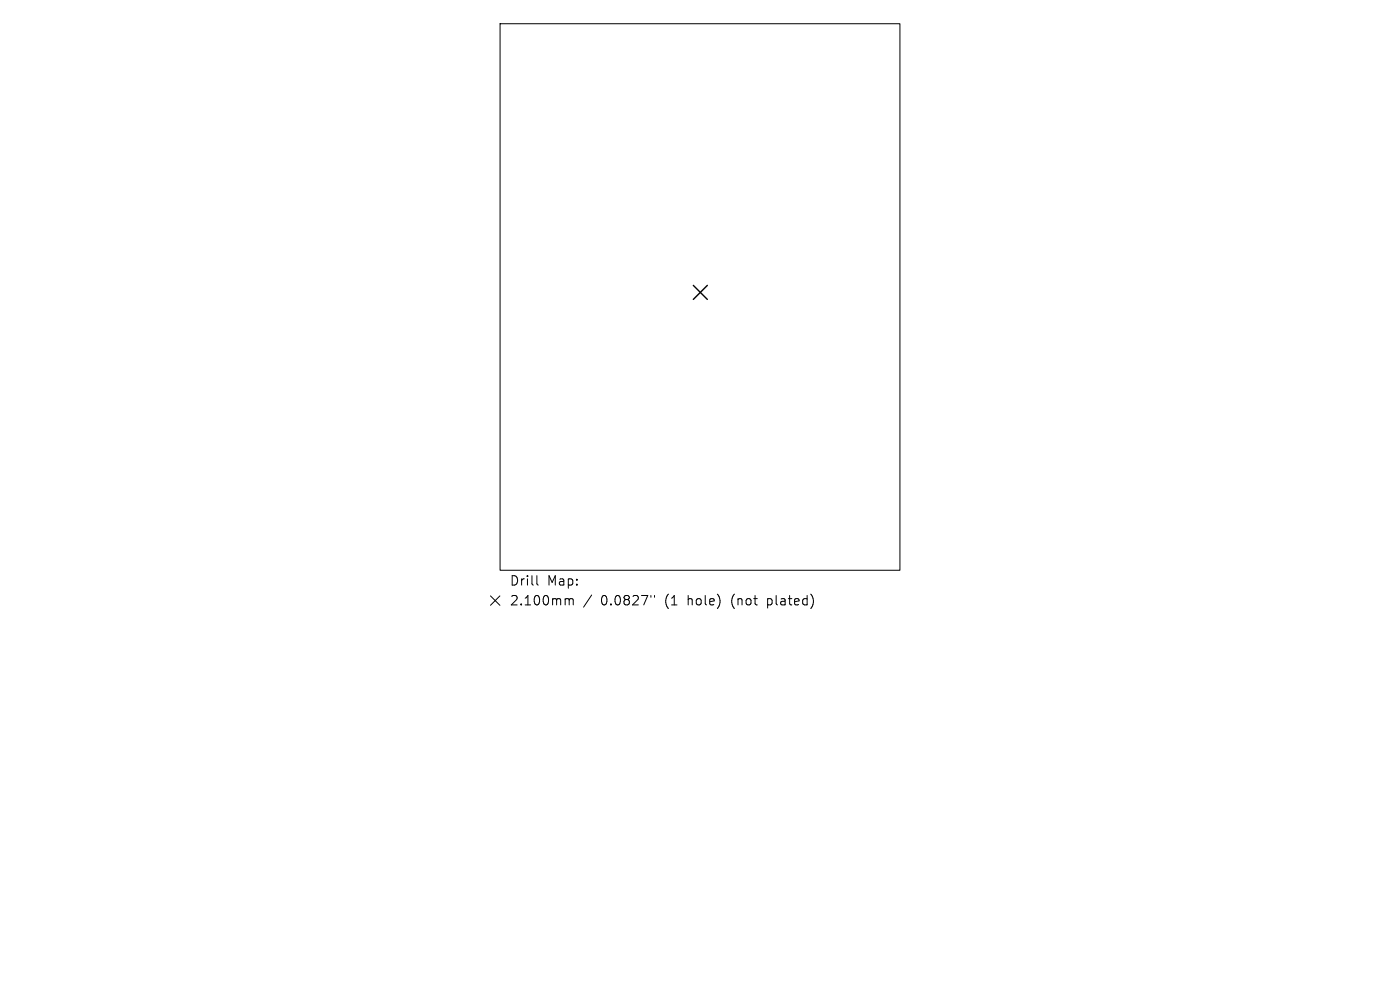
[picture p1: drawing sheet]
<svg xmlns="http://www.w3.org/2000/svg" width="297mm" height="210mm" viewBox="0 0 297 210" stroke-linecap="round" stroke-linejoin="round" font-family="sans-serif">
<defs><g id="words">
<g font-size="2.8">
<text x="108.1" y="124.5">Drill</text>
<text x="116.1" y="124.5">Map:</text>
<text x="108.1" y="128.7">2.100mm</text>
<text x="127.5" y="128.7">0.0827&quot;</text>
<text x="141.2" y="128.7">(1</text>
<text x="146.2" y="128.7">hole)</text>
<text x="155.6" y="128.7">(not</text>
<text x="163.4" y="128.7">plated)</text>
</g>
</g></defs>
<path d="M106.1 5h84.8v116h-84.8zM104.1 126.4l2 2M106.1 126.4l-2 2M113.9 122.1v1.7l.3 .3M120.2 127h.3l.3 .3M120.8 127.3l.2-.3 .5 .1 .1 1.2M120.8 127.3v1M125.5 126.2l-1.7 2.6M138.1 126.3v.4M138.8 126.3v.4" fill="none" stroke="#000" stroke-width=".21"/>
<path d="M147.1 60.5l3 3M150.1 60.5l-3 3" fill="none" stroke="#000" stroke-width=".3"/>
<use href="#words"/>
</svg>
